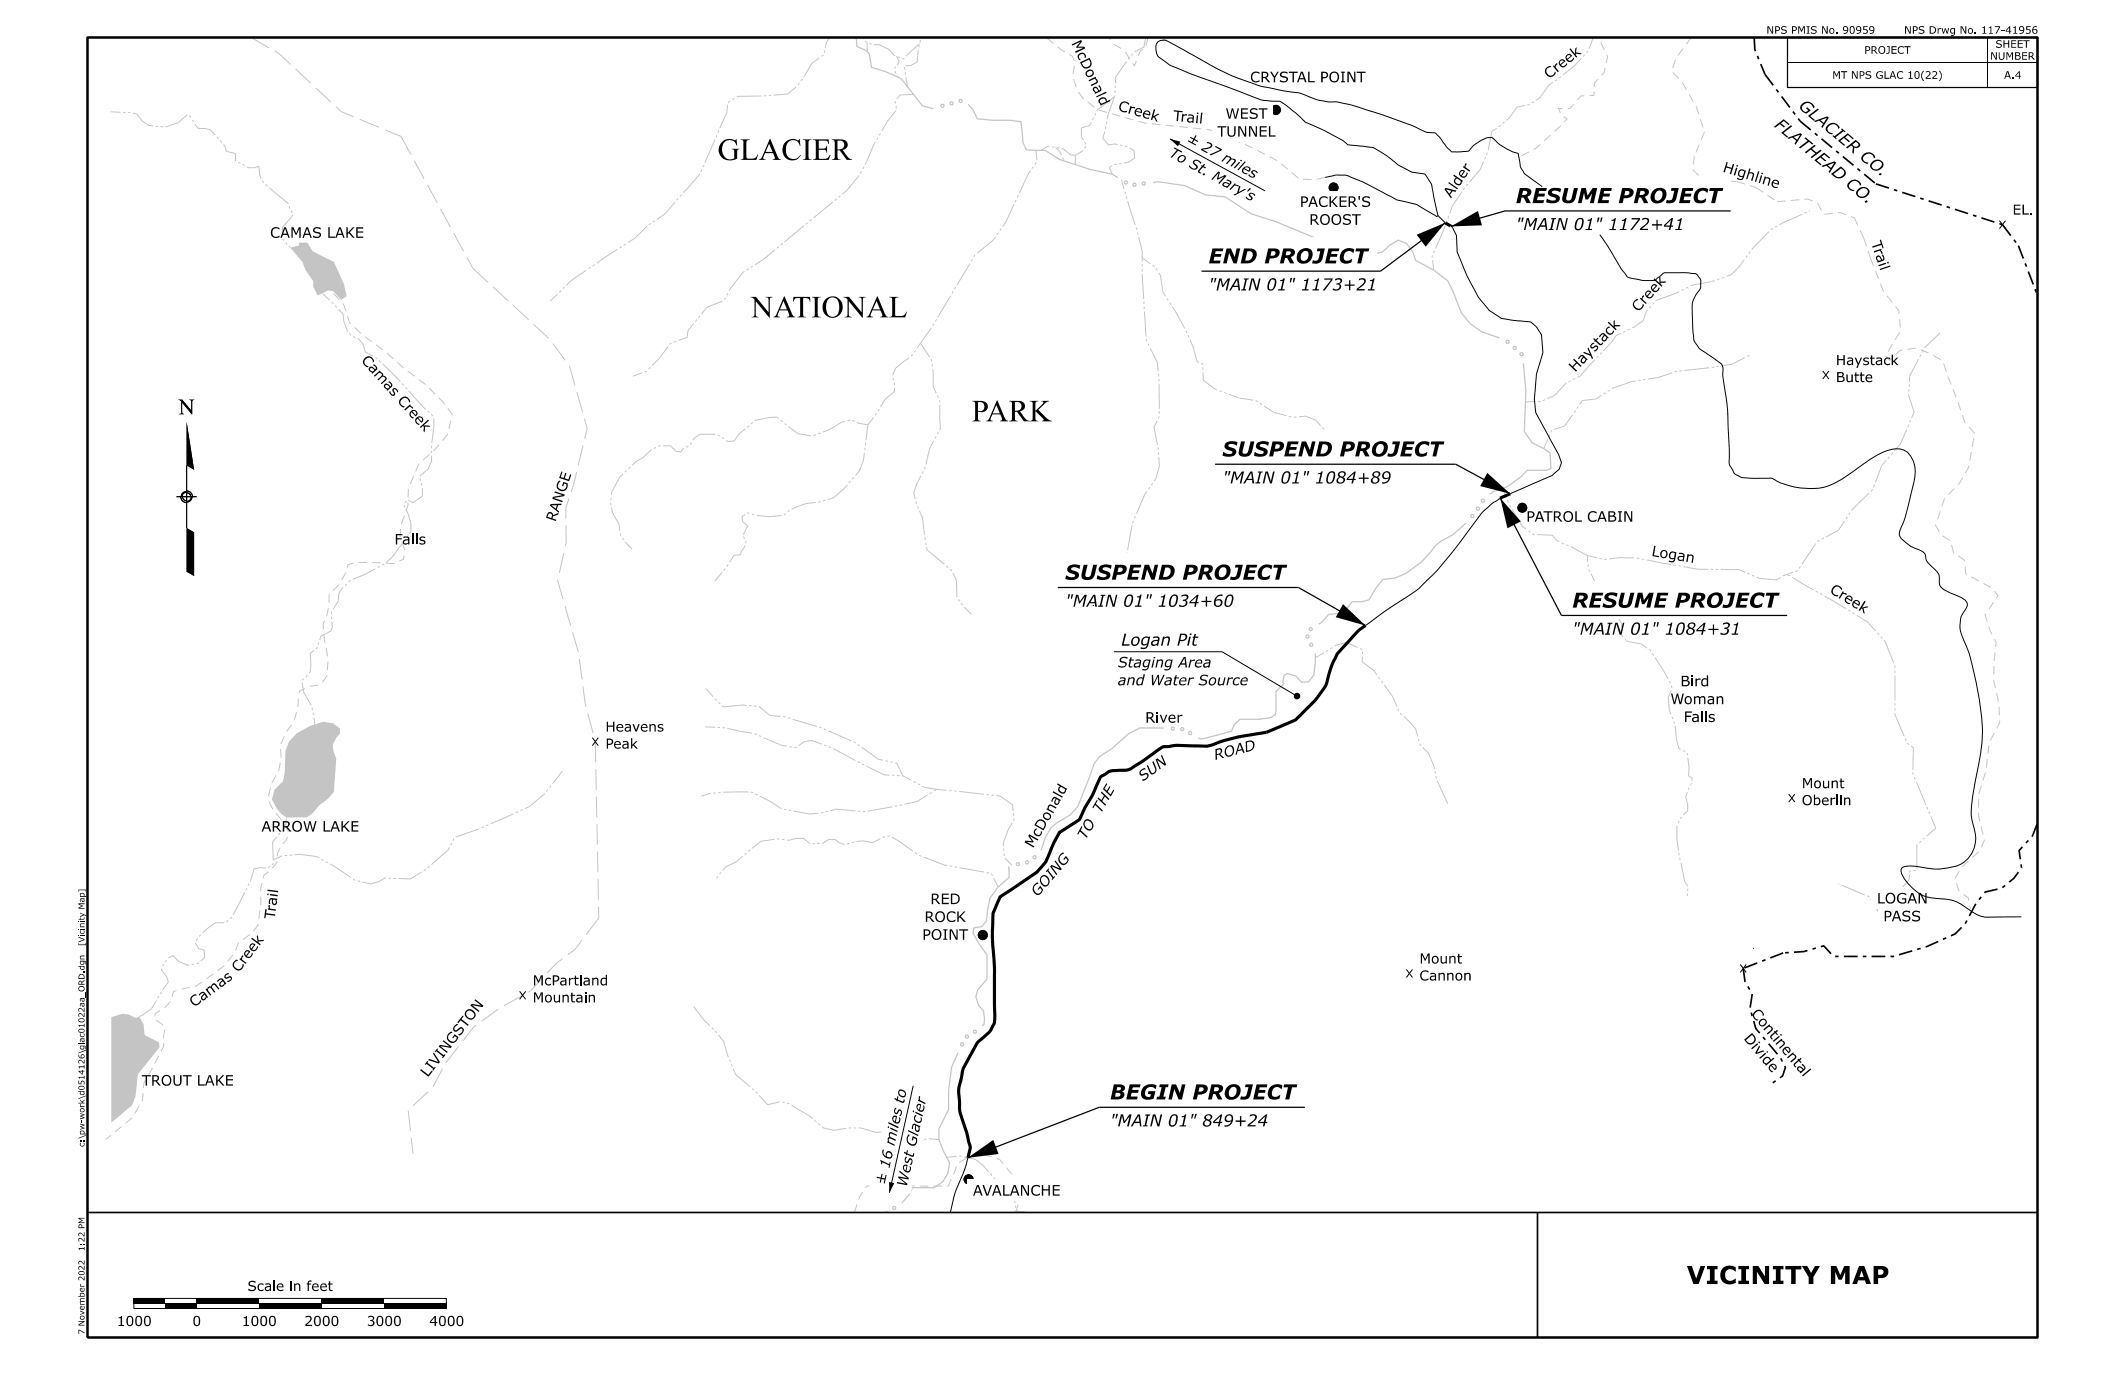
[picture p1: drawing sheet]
<svg xmlns="http://www.w3.org/2000/svg" width="432mm" height="279mm" viewBox="0 0 432 279" stroke-linecap="round" stroke-linejoin="round" font-family="sans-serif">
<defs><g id="words">
<g font-size="4.3">
<text x="145.8" y="32.5">GLACIER</text>
<text x="152.6" y="64.5">NATIONAL</text>
<text x="197.4" y="85.6">PARK</text>
</g>
<text font-size="3.7" x="342.7" y="260.9">VICINITY MAP</text>
<g font-size="3">
<text x="308" y="41.3">RESUME PROJECT</text>
<text x="245.6" y="53.5">END PROJECT</text>
<text x="36.3" y="84.2">N</text>
<text x="248.4" y="92.8">SUSPEND PROJECT</text>
<text x="216.5" y="117.8">SUSPEND PROJECT</text>
<text x="319.5" y="123.5">RESUME PROJECT</text>
<text x="225.5" y="223.4">BEGIN PROJECT</text>
</g>
<g font-size="2.4">
<text x="365.3" y="21.8" transform="rotate(40 365.3 21.8)">G LA C I E R</text>
<text x="360.4" y="25.7" transform="rotate(40 360.4 25.7)">F LA T H E A D</text>
<text x="377.7" y="32.1" transform="rotate(40 377.7 32.1)">C O .</text>
<text x="374.9" y="37.7" transform="rotate(40 374.9 37.7)">C O .</text>
<text x="308" y="46.8">&quot;MAIN 01&quot; 1172+41</text>
<text x="245.6" y="59">&quot;MAIN 01&quot; 1173+21</text>
<text x="248.4" y="98.2">&quot;MAIN 01&quot; 1084+89</text>
<text x="216.5" y="123.3">&quot;MAIN 01&quot; 1034+60</text>
<text x="227.8" y="131.2">Logan Pit</text>
<text x="319.5" y="129">&quot;MAIN 01&quot; 1084+31</text>
<text x="225.5" y="228.9">&quot;MAIN 01&quot; 849+24</text>
</g>
<g font-size="2.1">
<text x="217.6" y="8.8" transform="rotate(65 217.6 8.8)">M c D o n a ld</text>
<text x="254" y="16.7">CRYSTAL POINT</text>
<text x="314.7" y="16.1" transform="rotate(-38 314.7 16.1)">C r e e k</text>
<text x="227" y="22.4" transform="rotate(16 227 22.4)">C r e e k</text>
<text x="238.3" y="24.5" transform="rotate(6 238.3 24.5)">Tr a il</text>
<text x="240.9" y="28.8" transform="rotate(29 240.9 28.8)">±</text>
<text x="247.4" y="27.8">TUNNEL</text>
<text x="249" y="24.1">WEST</text>
<text x="237.4" y="31.7" transform="rotate(29 237.4 31.7)">T o</text>
<text x="241.4" y="33.9" transform="rotate(29 241.4 33.9)">S t .</text>
<text x="243.9" y="30.4" transform="rotate(29 243.9 30.4)">2</text>
<text x="245.6" y="31.3" transform="rotate(29 245.6 31.3)">7</text>
<text x="248.1" y="32.7" transform="rotate(29 248.1 32.7)">m ile s</text>
<text x="349.9" y="34.9" transform="rotate(17 349.9 34.9)">H ig h lin e</text>
<text x="246" y="36.4" transform="rotate(29 246 36.4)">M a r y ' s</text>
<text x="294.8" y="40.4" transform="rotate(-56 294.8 40.4)">A ld e r</text>
<text x="264.1" y="42">PACKER'S</text>
<text x="266" y="45.7">ROOST</text>
<text x="54.9" y="48.3">CAMAS LAKE</text>
<text x="380.2" y="49.4" transform="rotate(72 380.2 49.4)">Tr a il</text>
<text x="332.9" y="63.5" transform="rotate(-48 332.9 63.5)">C r e e k</text>
<text x="320.1" y="75.7" transform="rotate(-46 320.1 75.7)">H a y s t a c k</text>
<text x="112.9" y="106.2" transform="rotate(-72 112.9 106.2)">R A N G E</text>
<text x="310.1" y="106">PATROL CABIN</text>
<text x="80.1" y="110.6">Falls</text>
<text x="335.5" y="113" transform="rotate(10 335.5 113)">Lo g a n</text>
<text x="371.6" y="120.3" transform="rotate(31 371.6 120.3)">C r e e k</text>
<text x="227.1" y="135.6">Staging Area</text>
<text x="227.1" y="139.3">and Water Source</text>
<text x="339.3" y="143.1">Woman</text>
<text x="341.4" y="139.5">Bird</text>
<text x="232.7" y="146.8">River</text>
<text x="341.9" y="146.7">Falls</text>
<text x="246.9" y="154.4" transform="rotate(-14 246.9 154.4)">R O A D</text>
<text x="232.2" y="158.8" transform="rotate(-36 232.2 158.8)">S U N</text>
<text x="223.7" y="165.4" transform="rotate(-60 223.7 165.4)">T H E</text>
<text x="53.1" y="169">ARROW LAKE</text>
<text x="209.9" y="172.5" transform="rotate(-60 209.9 172.5)">M c D o n a ld</text>
<text x="220.6" y="170.8" transform="rotate(-60 220.6 170.8)">T O</text>
<text x="56.2" y="184.1" transform="rotate(-82 56.2 184.1)">a</text>
<text x="56.4" y="182.4" transform="rotate(-83 56.4 182.4)">il</text>
<text x="189" y="183.7">RED</text>
<text x="210.8" y="182.3" transform="rotate(-49 210.8 182.3)">G O I N G</text>
<text x="381.4" y="183.6">LOGAN</text>
<text x="55.8" y="186.8" transform="rotate(-83 55.8 186.8)">Tr</text>
<text x="187.4" y="191">POINT</text>
<text x="187.8" y="187.3">ROCK</text>
<text x="382.7" y="187.2">PASS</text>
<text x="48.5" y="197.7" transform="rotate(-53 48.5 197.7)">C r e e k</text>
<text x="39.4" y="204.7" transform="rotate(-36 39.4 204.7)">C a m a s</text>
<text x="355.7" y="206" transform="rotate(50 355.7 206)">C o n t in e n t a l</text>
<text x="354.2" y="211.1" transform="rotate(50 354.2 211.1)">D iv id e</text>
<text x="28.8" y="220.6">TROUT LAKE</text>
<text x="86.9" y="219" transform="rotate(-52 86.9 219)">LI V I N G S T O N</text>
<text x="183.6" y="224.4" transform="rotate(-77 183.6 224.4)">t o</text>
<text x="181.7" y="232.9" transform="rotate(-77 181.7 232.9)">m ile s</text>
<text x="186" y="233.2" transform="rotate(-77 186 233.2)">G la c ie r</text>
<text x="180.7" y="237.6" transform="rotate(-77 180.7 237.6)">1 6</text>
<text x="184.2" y="241.3" transform="rotate(-77 184.2 241.3)">W e s t</text>
<text x="197.7" y="242.9">AVALANCHE</text>
</g>
<g font-size="2.1" fill="#c4c4c4">
<text x="73.3" y="73.3" transform="rotate(48 73.3 73.3)">C a m a s</text>
<text x="80.6" y="81.5" transform="rotate(48 80.6 81.5)">C r e e k</text>
</g>
<g font-size="2">
<text x="373" y="77.6">Butte</text>
<text x="373" y="74.2">Haystack</text>
<text x="123" y="148.7">Heavens</text>
<text x="123" y="152.1">Peak</text>
<text x="366.1" y="160.2">Mount</text>
<text x="366.1" y="163.6">Oberlin</text>
<text x="288.4" y="195.8">Mount</text>
<text x="108.2" y="203.7">Mountain</text>
<text x="108.2" y="200.2">McPartland</text>
<text x="288.4" y="199.2">Cannon</text>
<text x="50.3" y="262.3">Scale in feet</text>
<text x="23.7" y="269.4">1000</text>
<text x="39.1" y="269.4">0</text>
<text x="49.1" y="269.4">1000</text>
<text x="61.8" y="269.4">2000</text>
<text x="74.5" y="269.4">3000</text>
<text x="87.2" y="269.4">4000</text>
</g>
<g font-size="1.5">
<text x="358.9" y="6.9">NPS PMIS No. 90959</text>
<text x="378.8" y="10.9">PROJECT</text>
<text x="386.2" y="6.9">NPS Drwg No. 117-41956</text>
<text x="405.5" y="9.7">SHEET</text>
<text x="372.3" y="16">MT NPS GLAC 10(22)</text>
<text x="404.4" y="12.1">NUMBER</text>
<text x="407.2" y="16">A.4</text>
</g>
<g font-size="1.2">
<text x="17.2" y="192" transform="rotate(-90 17.2 192)">[Vicinity Map]</text>
<text x="17.2" y="233.1" transform="rotate(-90 17.2 233.1)">c:\pw-work\d0514126\glac01022aa_ORD.dgn</text>
<text x="17.2" y="254.3" transform="rotate(-90 17.2 254.3)">1:22 PM</text>
<text x="17.2" y="271.2" transform="rotate(-90 17.2 271.2)">7 November 2022</text>
</g>
</g></defs>
<g fill="#c4c4c4">
<path d="M59 50.3l1.7-.4v-.6h1.8l1 1.7 4.3 2.2 2.1 4.5 .5 2.5-1.1 .7-1.6-1.7-1-.2-2.2 1-.9-1.8v-1l-1.5-2.4-.6-1.6z" fill-rule="evenodd"/>
<path d="M60.2 149.1l2.7-1.6 2.8-.9 2 .4 1.4 1v1l-.8 .9-.7 1.5 .2 1.4 .5 1.4-.5 6.7-1.2 1.4-1.7 1.3-1.5 1.8-1.1 .7h-4.1l-1.1-.8-.8-1-1.1-1.9 .6-1.9 1.7-1.7 .4-1.8 .1-4.4 .7-1.9z" fill-rule="evenodd"/>
<path d="M22.6 206.7l2.3-.7 1.3 .2 1.4 .7 .7-.3 .9 1.5 .2 2.2 2.9 1.5 .1 1-4.4 5.5-.5 4.5-.7 1.8-4.2 3.5z" fill-rule="evenodd"/>
</g>
<g fill="none" stroke="#c4c4c4" stroke-width=".2" stroke-dasharray="1.7 1.1" stroke-linecap="butt">
<path d="M233.3 7.6l-.6 2.2-1 .6-1.2 3-2-3.2-2.2-1.2-1-1.4M236.9 8.2l-1.5-.6M343.7 7.6l-3.1 4.1-.9 2.8 2 2 3 5.2 1.7 5.1M269.3 36.1l-2.1 .4-3.1-.1-4.7-3.8-5.1-2.6-6.7-3-1.9-.6-13.1-1.4-9.6-2.7-3-2.4-1.1-1.5-.9-2.9 .4-2.9-.5-1.2-2.4-1.4-2.9-2.4M309.2 31.6l2.9-1.4 4.8-4.4 1.6-1.6-1.2-.7-.6-1.5h2.3l2.3-2.5 2.6-.1 .1-2.5 2-2.2 .7-3.2-1.4-2.7 .7-1.2M344.3 31.7l-.4 2.7 2 1.9M345.9 36.3l7 .6M346.4 26.8l-2.1 4.9M352.9 36.9l3.9 1.2M356.8 38.1l4.3 2.9M67.8 59.6l2 2.2 1.2 3.7 2.8 2.7 4.3 3.1 4.2 3.7 4.3 3.2 3.5 3.5 1.8 2.4-.9 4.1-2.3 2.8-3.6 3.3-2.1 5.1-.1 3.2-1.5 4.2-.1 2.4 1 2.8-.3 1.7-1.9 .8-8-.2-1.4 .5-.6 1.9-1.2 2.1-2 2v2.2l-.4 1.8-.8 2.1 .2 3.2 .8 4-.3 3.3-1.2 1.7-2.4 .4-1.9 .9-.3 1.1v1.9l-.8 3.2-1.7 2.3-1.2 2.7 .3 2.5-.5 2.4-1.5 2.7-.6 2.3 .2 1.7 .8 1.5 1.4 1.7 1.6 2.5-.3 1.6-1.3 1.5-.6 1.5-.1 1.7-1.4 1.8-1.2 .8-.7 2.6v3.3l-.6 4.3-1.2 1.6-2.7 2-.8 1.9-2.1 2.7-5.8 4.2-2.3 .4-2.2 .7-.6 1.9-1.2 1.4-1.9 1.1-.3 1.1 1.3 .9 .9 .9-.3 2.1 .1 1.7-4.1 7.5-.2 3.5-2.1 3.5-5.4 4.5M361.1 41l6.3-.6 2 1 1.1 2.2 3.4-.4 2.9 1.1"/>
<path d="M376.8 44.3l1.9 4.1M378.7 48.4l1.4 4.1M380.1 52.5l2.6 6.7 3.1 3.9 .4 4.1-1.9 3-1.1 2.2 .8 .8 2.1-2 3.3-.5 2.8 1.2 2.6 1.4 4.4 12.5 2 2.3-1.2 6.9-1.8 3.1-3.1 3.2-1.8 5.5 1.2 1.9 1.8 1.1 .7 2.5 2.2 1.5 .3 2.8 5.1 2.8 1.4 1.6-2.6 4 1.1 3.3 1.1 2.2-.4 3.4-.1 4.2 1.1 4.9 .1 3.8-2.1 4.1-.7 5.8-1.4 4.7v4.5l1.1 4.8-.9 2.2-3.7 3.3-1.4 2.3 .8 2.5 1.9 1.5 .5 2.2M173.6 246.4l1.1-3.3 1.4-2.1 5.1-.1 11.5 .1 1.3-2.9 .6-1.7 3.9-2.3 4.6 1.5 2.3 2.8 2.1 4.1-1 3.6-.6 .3"/>
</g>
<g fill="none" stroke="#c4c4c4" stroke-width=".2">
<path d="M154.7 19.5l-4.8 .1-.2 .1M155.7 19.4l-.5 .1M156.7 19.4h-.5M161.8 17.6l-1.8 1.5-2.8 .2M162.5 16.9l-.3 .4M163.1 16.1l-.4 .3M166.5 11.8l-1.5 1.1-1.7 2.7M167.3 11.2l-.4 .3M167.6 10.2l-.1 .5M168.6 7.6l-.7 1-.2 1.1M175.2 7.6l.3 .3M175.8 8.3l.4 .3v1.9"/>
<path d="M176.7 8.8l.4 .2M177.6 9.1h1l2 1 1.3 1.2M181.9 14.5l.2 .5M181.9 13.5v.5M182.2 11.4l.5 1.1-.4 .7M182.2 15.5l.1 .1M182.4 11.5l.5 .2M183.8 11.8l-.2 .2-.3-.1M183.8 13.7l.1 .4M183.9 14.7l.1 .5M184.1 15.7l.3 1.9M185.7 19.2l-2.8 .1-.7 .8"/>
<path d="M186.6 10.1l-.2 2.5-1.3 .7-1.1 .1M186.8 9.1l-.1 .5M186.9 8.9l-2.8 2.5M187 8.1l-.1 .5M187.3 7.6l-.1 .1M226.5 19.6l-3.5 2.7-.1 .2M226.5 19.4l-1.3 3.8-.2 1M226.6 18.4v.5M226.6 17.4v.5M229 12.5l-2.3 3.1v1.3M229.6 11.7l-.3 .4M230.2 10.9l-.3 .4"/>
<path d="M232.8 7.6l-.4 2-1.9 .9M315.5 16.8l-.8 .5-1.7 2.5-.9 .6M321.3 11.9l-1.4 1.5-2.3 1.8M322.7 10.4l-.3 .3M323.7 7.6l-.8 2.3M22.5 22.7l2 .1M25 22.8l.5 .1M26 22.9h.5M27 23l.8 .2 1.2 1.5 1.3 .8 .8 .1M31.6 25.6l.5 .1M32.6 25.7l.6 .1M38 23.4l-1.8 1.5-2.5 .9"/>
<path d="M38.5 23.5l.3 .4M39.1 24.3l.2 .5M39.6 25.2l.7 .9h1.4l1.1 .3 .9 1M44.1 27.8l.3 .4M44.7 28.6l.4 .4M45.4 29.4l.4 .5 .1 .8 1.9 .5v1.4l.2 .1M48.4 33l.5 .2M49.3 33.4l.5 .3M50.2 33.9l.2 .2h1.4l.8-.3 .2 1.7 .3 .8M53.3 36.8l.3 .3M54 37.5l.3 .3M54.7 38.2l3.9 3.2"/>
<path d="M138.5 39.5l-.4 .4M142.2 35.3l-3.3 3.9M142.6 34.4l-.2 .5M143.1 33.5l-.3 .5M145.3 28.4l-2.1 4.7M145.7 27.4l-.2 .5M146.1 26.5l-.2 .5M147.8 21.3l-.1 1.5-1.4 3.3M148.4 20.5l-.4 .3M149.3 20l-.5 .2M170.8 39.8l-.4 .3M174.6 35.7l-2.5 3-.9 .7"/>
<path d="M175.1 34.8l-.3 .4M175.5 33.9l-.2 .5M177.9 28.8l-2.1 4.6M178.4 27.9l-.2 .5M178.9 27.1l-.3 .4M181.9 20.5l.1 .5M182.1 21.5v.5M182.1 22.5l-1.7 2-1.2 2.1M206.9 39.7l-.2 .4M209.4 34.7l-.5 .7-1.7 3.8M210 33.9l-.3 .4M210.5 30.6l.2 2"/>
<path d="M210.6 33l-.3 .4M213.3 29.7h-.3l-1.5 .9M213.7 29.8l.5 .1M214.5 30l.7 .7 .5 .8M214.8 30l.5 .1M215.8 30.2l1.8 1.3h.9l1.6-.9M215.9 32l.2 .5M218.5 31.5v1.9M220.4 28.9l.3 .4M220.7 29.7l-.3 .5M221.8 24.8l-.4 .7-1.7 .5v1.8l.5 .6M222.2 23.9l-.2 .5"/>
<path d="M222.7 23l-.2 .5M224.5 26.7l-.4 1.4 1.1 1.4 1.4-.3 .5 .2M224.7 25.7l-.1 .5M224.9 24.7l-.1 .5M225.9 33.6l-.4 .5 .5 1.3M226.9 33.4h-.5M227.6 29.5l.5 .1M227.9 36.5l.5 2M227.9 33.2l-.5 .1M228.6 29.7l.5 .1M228.6 38.9l.1 .5M228.8 39.9l.2 .5"/>
<path d="M229.5 30l.9 .6 .2 1.5-1.2 .8-1 .2M297 39l-1.8 2.8-.6 1.6M301.4 32.9l-.6 1.6-2.2 2.5M301.8 31.9l-.1 .5M302.2 31l-.2 .5M304.1 26.1l-1 .6-.7 3.8M304.9 25.4l-.4 .4M305.7 24.8l-.4 .3M309.8 21.4l-1.5 .4-1.6 2.2-.6 .4M310.8 21.2l-.5 .1M311.7 20.7l-.4 .2M58 49.3l.4 .4"/>
<path d="M58.7 50l.3 .3M58.8 41.9l.1 .5M59.1 42.8l.3 .5M59.5 43.7l-2.1 2.5v1.8M65.5 59.6l1.5 1.4M113.3 59.8l-1.5 1.4M114 59l-.3 .4M114.7 58.3l-.3 .4M119.1 54.9l-3 2.1-1 1M120 54.3l-.4 .3M120.8 53.8l-.4 .2M125.4 50.7l-4.2 2.8"/>
<path d="M126.3 50.1l-.4 .3M127.2 49.6l-.4 .2M131.4 46l-2.3 2.4-1.5 .9M132.3 45.4l-.5 .3M133.1 44.8l-.4 .3M137.2 41.1l-1.9 2.2-1.8 1.3M137.8 40.3l-.3 .4M147.9 59.6l-.2 .4M151.3 55.2l-.3 .2-2.8 3.7M152.1 54.6l-.4 .3M153 54.1l-.5 .2M157.5 50.8l-2.5 2-1.6 1"/>
<path d="M158.3 50.1l-.4 .3M159 49.5l-.4 .3M163.3 45.9l-3.9 3.2M164.1 45.3l-.4 .3M164.9 44.6l-.4 .3M169.2 41.1l-3.9 3.2M170 40.4l-.4 .3M193.7 59.2l-.3 .5M194.2 58.3l-.2 .5M197.1 53.6l-2.6 4.3M197.6 52.7l-.3 .4M198.1 51.8l-.2 .4"/>
<path d="M202.3 48.1l-.5 .7-3.3 2.7M202.9 47.3l-.3 .4M203.4 46.5l-.2 .3M206.1 41.5l-1.7 3.6-.6 .9M206.5 40.6l-.2 .5M229.1 40.9l1.6 4.8M230.9 46.2l.1 .5M231.1 47.2l.1 .5M231.4 48.2l.7 2.8v2.2M232.1 55.7l.3 5.1M232.1 53.7v.5M232.1 54.7v.5"/>
<path d="M232.1 52.4l1.7 1.2M234.2 53.9l.4 .3M234.9 54.5l.3 .5M235.4 55.4l.4 .7 .5 3.2 .6 .9M291.1 51.9l-.1 .5M291.1 52.8l.2 2.1M291.5 50.9l-.2 .5M293.7 45.8l-2 4.7M294 44.8l-.1 .5M294.4 43.9l-.2 .5M341.2 59.3l-4.7 1.8M342.1 58.8l-.4 .2"/>
<path d="M343 58.3l-.4 .3M348.4 57l-4.9 1.1M349.4 56.7l-.5 .1M350.3 56.3l-.4 .2M354.4 52.8l-.9 1.3-1.7 1.7-1 .4M355 51.9l-.2 .5M355.6 51.1l-.2 .4M359.5 47.1l-3.5 3.6M360.2 46.4l-.4 .3M361.1 45.9l-.4 .2M366.2 43.5l-4.6 2.2M367.1 43.1l-.5 .2"/>
<path d="M367.8 42.8l-.2 .1M67.4 61.3l.3 .4M68.1 62.1l.3 .3M68.8 62.8l.9 1 .1 1.5 .9 2.1M71 67.8l.3 .4M71.7 68.4l.5 .2M72.7 68.7l1.1 1.2 .4 1.6 1.6 .9M77.8 74l3.6 3.5M81.7 77.9l.4 .4M82.4 78.7l.3 .4M83 79.4l3.5 3.8M130.5 75.7l-1.9 .7"/>
<path d="M131.4 75.4l-.4 .2M132.2 74.6l-.4 .4M135.7 70.4l-1.7 2.4-1.5 1.5M136.5 69.7l-.4 .3M137.4 69.3l-.5 .2M141 65.7l-1.2 1.5-.2 1.3-1.7 .6M141.6 64.9l-.3 .4M142.2 64.2l-.3 .4M146.8 61.2l-3.1 1.2-1.1 1.4M147.4 60.5l-.2 .4M181.4 76.8l.2 .5M181.7 77.8l.1 .4"/>
<path d="M181.8 78.8v.8l-2 1.5-.9 1.6M184.7 72.7l-2.7 2.1-.6 1.5M185.5 72l-.3 .4M186.1 71.2l-.4 .4M187 69.7l1.9 2.9M189.2 73l.1 .4M189.3 66.6l-3 4.2M189.4 74l.1 .5M189.5 75l.1 3.5 .7 1.4M189.8 65.8l-.3 .4M190.3 64.9l-.3 .4M193.2 60.1l-2.6 4.4"/>
<path d="M232.4 61.3v.5M232.5 62.3v.5M232.6 63.3l.3 5.1M232.9 68.9l.1 .5M233.3 69.8l.2 .5M233.7 70.7l1.5 3 .1 1.8M235.4 76v.5M235.5 77v.5M235.5 78l.1 5.1M237.1 60.6l.3 .5M237.7 61.5l.2 .4M238.2 62.3l2.5 4.4"/>
<path d="M241 67.2l.2 .4M241.4 68.1l.2 .5M241.8 69l.7 1.6 .8 2.9 .3 .2M244.1 73.8l.3 .2v.1M244.4 74.6v.5M244.4 75.7l.1 1.6 2.4 1.8 .4 .1M247.8 79.4l.5 .2M248.8 79.8l.4 .1M318.3 77.8l-2.5 2.6-1.4 .6M319.2 77.4l-.5 .2M320.1 76.9l-.5 .3M324.1 73.1l-3 3.3-.6 .3"/>
<path d="M326.2 79.8l-.4 .3M327.1 79.2l-.4 .3M329.4 67.7l-1 .5-1 1.3-1.6 1.8M331.2 66.9l-.5 .2M332.4 77.4l-.9 .1-3.9 1.5M333.4 77.3h-.5M334.4 77.1l-.5 .1M334.8 63l-.3 .3-.6 1.9-2.3 1.4M339.8 75.8l-3 .9-1.9 .3M340.7 75.5l-.4 .1M341.8 75.4h-.6M347.3 74.7l-5 .6"/>
<path d="M348.3 74.6h-.5M349.3 74.4l-.5 .1M354.5 72.7l-2.5 1.3-2.2 .3M355.5 72.2l-.5 .2M387.9 79.1v.5M388 78.1l-.1 .5M389.9 73l-1.8 3.4-.1 1.2M390.3 72l-.2 .5M390.8 71.1l-.2 .5M394.2 67.6l-3.1 3.1M85.4 97.2l.1 .5M85.6 98.2l.1 .5"/>
<path d="M85.8 99.2v1.6l-1.9 1.3-1-.5M87.7 92.6v1.1l-.7 1.6-1.7 1.4M87.7 90.6v.5M87.7 91.6v.5M88.2 85v1.7l-.5 3.4M126.6 96.3l-.6 .6-1.7 3.1-.1 .6M127.4 95.6l-.4 .4M128.1 94.9l-.4 .3M132.4 91.4l-1.7 1.6-1.6 .9-.7 .6M133.3 90.9l-.4 .3M134.2 90.6l-.5 .1M134.7 90.6h1.5l1.2 1.1 1 .1 .6-.7"/>
<path d="M139.9 90.7l-.4 .2M140.5 89.9l-.2 .4M145.4 88.2h-3.2l-1.2 .9-.2 .4M145.8 88.4l.5 .2M146.7 88.9l.4 .3M151.4 87.1l-1.3 1.1-.9 1.4-1.4 .1-.3-.2M152.2 86.5l-.4 .3M153 85.8l-.4 .3M158.3 85.1l-.4-.4-1.6 .1-2.9 .7M158.6 85.4l.4 .3M159.4 86.1l.4 .3M160.2 86.7l1.9 1.4 2.7 .4"/>
<path d="M165.8 88.3l-.5 .2M166.7 88l-.5 .2M171.7 85.6l-.6 .2-2.6 1.5-1.3 .5M172.2 98.5l-.6 .8-2.3 1.9-1.1 .3M172.7 85.4l-.5 .1M172.8 97.8l-.3 .3M173.2 85.4l.4 .3M173.5 97l-.3 .4M174.1 85.9l2.3 .4M175.6 92l-.2 1.6-.8 2.1-.8 .9M175.8 91l-.1 .5M175.9 90v.5"/>
<path d="M177.5 84.8l-1.1 1.5-.4 3.2M178.1 84l-.3 .4M178.6 83.1l-.2 .5M187.1 96.7l-.8 1.5-.6 1.9 .3 1.3M187.6 95.8l-.2 .4M188 94.9l-.1 .4M189.7 89.6l-.8 1.4-.8 3.4M190.2 88.7l-.2 .4M190.5 80.4l.2 .4M190.7 87.8l-.2 .4M190.9 81.3l.1 .5M191 82.3l.1 4.8-.2 .2"/>
<path d="M233 99.8l-.3 .6-1.8 4M233.6 99l-.2 .4M234.2 98.2l-.3 .4M235.1 85.5l-.6 1.3 .7 3.6M235.3 90.9l.1 .5M235.4 91.9v.5M235.5 92.9l.1 1.8-.7 2.5-.4 .6M235.5 84.6l-.2 .5M235.5 83.6v.5M249.7 80.1l2 .8 2.9 .4M255.1 81.4l.5 .3M256 82l.4 .2"/>
<path d="M256.9 82.5l1.9 1.3 2.6 .7M261.9 84.6l.5 .1M263.5 84.7l-.6 .1M263.9 84.7l1.4-.1 2.1 .8 1 1.1M268.7 86.9l.4 .3M305.3 99.3l.8 1.9M312 81.6l-2 .1M313 81.6h-.5M313.9 81.2l-.4 .2M314.5 89.3l-.8 1.9M314.9 88.4l-.2 .4M315.3 87.4l-.2 .5"/>
<path d="M319.6 84.3l-1.7 2.3-2.1 .6M320.1 83.4l-.2 .5M320.7 82.6l-.3 .4M325.4 80.3l-1.1 .8-2.7 .3-.6 .8M380.5 99.4l-.3 .4M380.9 98.5l-.2 .5M383.3 93.5l-.9 1.1-1.3 3.4M384 92.8l-.4 .4M384.6 92l-.3 .4M387.5 87.2l-1.3 3-1.2 1.4M387.8 80.1l1.1 3.6-.5 1.2M387.8 86.3l-.2 .5"/>
<path d="M388.2 85.4l-.2 .5M69.8 119.3l-.9 1.2-.2 1.7-1 1.6M70.5 118.6l-.4 .4M71.2 117.9l-.4 .4M76.3 115.6l-1.9 1-2.7 1.1M77.2 115.1l-.5 .2M78 114.6l-.4 .2M81.7 110.5l-2 2.7-1.2 1.1M82.1 102.7l.2 .4M82.5 103.6l1 2.7v1.8l-.2 .3M82.6 101.8l-.3 .4M124.1 102.2v.5"/>
<path d="M124.2 101.2l-.1 .5M124.2 103.2l.3 1 1.3 2.3 .2 1.4M126 108.4l.2 .5M126.5 109.3l.3 .4M127 110.1l1.4 1.5M146.7 116.3l-1.4 1.7M147.4 115.5l-.4 .4M148 114.7l-.3 .4M151 109l.3 .5M151.4 110.9l-1 1.8-1.2 .2-1 1.4M151.4 104.6l-.6 .4 .1 .9 1 1-.9 1.7M151.6 109.9v.5"/>
<path d="M151.8 104.3l.1-.1 .4 .1M152.8 104.5l.4 .1M153.8 104.7l2.4 .3 2.6-.2M159.7 104.4l-.4 .3M160.4 103.7l-.3 .3M165.7 102.1l-2 .2-2.8 1.2M166.7 101.9l-.5 .1M167.7 101.6l-.5 .2M186.1 101.9l.1 .5M186.4 102.9l.3 .4M186.8 103.8l.7 1.5 .4 3.4M187.9 109.2l.1 .5"/>
<path d="M188.1 110.2l.1 .5M188.3 111.2l.1 .5 3.5 3M192.3 115l.4 .3M193 115.7l.4 .3M193.6 116.5l.7 1.4 .2 3.5M226.7 119.3l-.1 .5M228.4 114.1l-.9 1.1-.8 3.6M228.9 113.3l-.2 .4M229.1 112.3l-.1 .5M230 106.8l-.9 5M230.3 105.8l-.2 .5M230.7 104.9l-.2 .4"/>
<path d="M306.3 101.7l.2 .4M306.7 102.6l.3 .4M307.2 103.5l2.1 3.4 .9 .7M310.6 107.8l.4 .4M311.4 108.5l.5 .1M312.3 108.6l3.1 .2 .9 1.1 .6 .2M317.3 110.3l.5 .2M318.3 110.7l.4 .2M319.2 111.1l3.3 1.8 .1 1.3M322.5 112.9l2 .4M322.7 114.7v.5M322.8 115.7l.3 .4"/>
<path d="M323.3 116.6l1.8 3.7 .6 .8M325 113.5l.5 .1M326.5 113.6l-.5 .1M332.1 113.4l-2.9-.1-2.2 .3M332.6 113.4l.5 .1M333.6 113.6l.5 .1M334.6 113.8l4.9 .9M342.1 115.1l3 .6h2M347.6 115.7h.5M348.6 115.7h.5M349.6 115.7h3.8l1.2 .6M355.1 116.5l.4 .2"/>
<path d="M356 116.9l.5 .2M356.9 117.3l.6 .2 3.5 .3 .8-.5M362.7 116.9l-.4 .2M363.3 116.9l.4 .1M364.2 117.3l4.3 2.6M364.3 116.3l-1.9 .6M365.3 115.9l-.5 .2M365.9 115.1l-.3 .4M369 110.5l-2.9 4.2M369.7 109.8l-.4 .2M370.6 109.3l-.4 .3M374.8 105.9l-1.2 1.9-2.5 1.3"/>
<path d="M375.4 105l-.3 .4M376 104.2l-.3 .4M379.8 100.2l-3.6 3.6M61.4 138.7l.3 2 1.6 2.6M61.7 137.9l-.4 .3M62.5 137.2l-.4 .3M63.8 132.2l-.8 .6 .2 2.3-.2 1.4-.2 .3M64.5 131.4l-.3 .5M64.8 130.5l-.2 .5M67.4 125.3v.5M67.4 126.3l.2 1.1-.4 .8-2 1.1-.2 .7M67.4 124.3v.5"/>
<path d="M143.5 139.9l1.4 1.7M194.7 121.8l.3 .4M195.3 122.6l.4 .4M196 123.4l1.4 1.4M269 132.6l-1.7 1.1M269.9 132.1l-.4 .3M270.8 131.6l-.5 .2M271.2 131.3l2.3-.8 2.4 1.1M276.4 131.8l.4 .2M276.9 133.5l-.1 1 2.4 1.7 .6 .9M276.9 132.4v.5M280.1 137.5l.3 .5"/>
<path d="M280.7 138.4l.3 .4M281.3 139.2l1.7 2.4 .8 1.9M327.2 123.1l1.2 1.7 1.1 2v.7M330.2 129.8l.5 .6 2.8 .4 1.2 .9M335.1 132l.4 .3M335.7 132.8l.3 .4M336.3 133.6l2.6 4.3M339.2 138.4l.2 .5M339.6 139.3l.2 .5M369 120.1l.4 .3M369.9 120.6l.4 .3M370.7 121.1l4.4 2.6"/>
<path d="M377.3 125l2.2 1.4 1.6 1.8M381.5 128.6l.3 .4M382.2 129.4l.3 .4M382.8 130.1l.3 .4 1.7 4.3M385 135.3l.1 .4M385.1 136.3v.5M385.1 137.3v5M63.4 143.8l.1 .5M63.6 144.8l.1 .5M63.8 145.8l.1 1.4M112 159.7l-.3 .4M114.2 156.7l-1.9 2.5"/>
<path d="M143.3 147.7l2 .1M145.3 142l.3 .3M145.8 147.8h.5M146 142.7l.4 .4M146.8 147.9h.5M147.8 148l5 1M151.7 143.3h-.9l-3.8 .4-.3-.3M152.2 143.4h.5M153.2 143.5h.5M153.3 149.1l.5 .2M154.2 143.5l2.3 1.9 2.1 .2M154.2 149.5l.5 .2"/>
<path d="M155.2 149.9l3.5 1.5 1.2 .2M159.1 145.6l.5 .1M160.1 145.8l.5 .2M160.4 151.7l.5 .1M161.1 146.2l4.8 1.4M161.9 151.8l-.2 .1h-.3M166.4 147.7l.5 .2M167 151.2l-2.1-.7-1.5 .2-1.1 .8M167.4 148.1l.5 .2M167.5 151.4l.4 .2M168.3 148.5l4.7 2M168.4 151.7l.5 .2"/>
<path d="M169.3 152.1l4.5 2.4M173.5 150.7l.4 .3M174.3 154.8l.4 .2M174.3 151.3l.4 .3M175.1 151.9l3.4 2.4 .9 .2M175.2 155.2l.4 .2M176.1 155.7l3.5 1.7 1.1 .1M179.9 154.6l.5 .1M180.9 154.8l.5 .1M181.3 157.5l.5 .1M181.9 155l.3 .1 1.3 2.6 1.7 .8M182.2 157.6h.6"/>
<path d="M183.3 157.6l.2 .1M185.6 158.8l.5 .2M186.5 159.2l.4 .3M187.4 159.7l.5 .3 4.5 .6M284.1 144l.1 .5M284.5 144.9l.4 .4M285.3 145.6l2.4 2.5 .4 1.5M288.2 150.1l.1 .5M288.5 151.1l.2 .4M289.1 151.9l1.1 1 1.2 2.8 .1 .5M291.6 156.7l.1 .5M291.8 157.7l.1 .5"/>
<path d="M292.1 158.7l2.1 4.6M339.6 140.3l-.6 1.4 .2 2.6 .3 .9M339.7 145.6l.2 .5M340.1 146.6l.2 .4M340.4 147.5l.3 2.9 .5 1.7 .3 .2M342 152.5l.4 .2M342.8 153l.1 .5M343 154l.2 2-.1 1.7 .7 .3v.7M343.7 159.1l-.2 .5M385.1 144.9v.3l1.8 4.4M385.1 142.9v.5M385.1 143.9v.5"/>
<path d="M387.1 150.1l.2 .4M387.5 151l.4 .3M388.3 151.6l.5 .3-.1 4.5M388.7 156.9l.1 .5M389 157.9l.2 .5M389.4 158.8l1.9 4.7M50.6 179.6l-.2 .4M54 176.4l-1.2-.1-1.2 .2-.8 2.6M54.9 176l-.4 .3M55.5 175.3v.3l-.2 .2M56.2 170l-.8 1.1 .1 3.7M57.3 173.9l-1.8 .8"/>
<path d="M58.2 166.2l-.2 2M58.3 173.8h-.4M59.4 173.7l-.6 .1M59.9 173.7l1-.1 3.3 .4 .6 .3M65.3 174.6l.4 .2M66.2 175.1l.4 .2M67.1 175.5l4.2 2.8M71.8 178.6l.4 .3M72.7 179l.5 .1M78.4 178.4h-.2l-1.2 .7-1.7 .5-1.6-.4M79 178.4l.4 .1M79.9 178.5h.6"/>
<path d="M85.7 177.2l-2.3 1.4-2.4-.1M86.5 176.7l-.4 .3M87.3 176l-.4 .4M91.3 172.2l-.2 .4-3.4 3.1M91.8 171.3l-.2 .5M92.3 170.4l-.3 .5M97.4 168.4l-4.8 1.7M98.3 168l-.4 .2M99.2 167.6l-.4 .2M104.4 165.3l-4.7 2.1M105.3 164.9l-.5 .2M106.2 164.5l-.4 .2"/>
<path d="M110.7 161.3l-3.1 2.6-.9 .4M111.3 160.4l-.3 .5M144.4 161.2l-1.9 .6M145.5 161.1h-.6M145.9 178.1l-.3 .4M146.4 161l-.5 .1M146.5 177.3l-.3 .4M150.9 174l-1.2 1.1-2.3 1.1-.6 .7M151.7 173.3l-.4 .4M152 160.9l-5 .1M152.4 172.7l-.4 .3M152.5 161l.5 .1"/>
<path d="M153.5 161.3l.5 .2M154.4 161.8l2 1 2.4 1.5M157.4 170.5l-2.8 .5-1.7 1.4M157.9 170.5h.5M158.9 170.6h.5M159.3 164.4l.5 .1M159.9 170.7h.4l1.5-.3h1.5l1.3 1M160.3 164.6l.5 .1M161.3 164.8l3.3 .6 1.7-.2M165.6 171.4h-.5M166.6 171.4h-.5M167.1 171.3l1.3-.7h1.3l.7 .5 1.2 .5"/>
<path d="M167.3 165.1l-.5 .1M168.3 164.9l-.5 .1M168.8 164.7l1.2-.3 3.8 .4M172.6 171.4l-.5 .1M173.6 171.1l-.5 .1M174.3 164.8l.5 .1M175.3 164.9h.5M178.9 170.4l-1.5 .8-2.1-.3-1.2 .1M179.8 170l-.5 .2M180.3 169.9h.5M181.3 170.1l1.4 .9 2.8 1.9M181.3 163.9l-5 1"/>
<path d="M182.3 163.8h-.5M183.3 163.5l-.5 .2M185.9 173.2l.4 .3M186.8 173.8l.4 .2M187.7 174.2l4.2 1.6 .6 .1M188.5 161.6l-2.2 1.3-2.5 .5M189.3 161l-.4 .3M190.2 160.5l-.4 .3M192.9 160.7h.5M193 176h.5M193.9 160.7l.5 .1M194 176.1l.5 .1"/>
<path d="M194.9 160.8l5.1 .6M195 176.3l5 .9M200.4 161.5h.5M200.5 177.3l.5 .1M201.4 177.5l.3 .5M201.5 161.6h.5M201.9 178.4l.9 1.8M202.5 161.7l.8 .1 2.4 1.7 .2 1.3M203.9 172.4l.1 .5M204 173.4v.5M204.2 174.4l1.4 1.5M205.7 167.2l-.8 1.4-1 2.7v.6"/>
<path d="M205.9 165.3l.1 .5M206 166.3l-.1 .5M340.7 167.7v2.8l.4 2.3M341.1 173.3l.1 .5M341.2 166.8l-.2 .5M341.3 174.3l.1 .5M341.6 175.3l.7 3.8 .7 1M341.7 165.9l-.2 .5M342.9 161l-.4 .9 .4 1.6v1.2l-.8 .9M343.3 160.1l-.2 .4M373.5 179.6l.3 .1M374.2 179.9l4.7 2"/>
<path d="M388 177.8l-.1 1.1-2.3 2.5-.3 .5M388.3 176.9h-.2v.4M388.8 176.9h.5M389.6 171.6l-.1 .1v4.9M390.4 170.9l-.4 .4M391.1 170.3l-.4 .3M391.5 164l.2 .4M391.9 164.9l.2 .5M392.3 165.8l1 2.5-1.8 1.6M32.9 196.8l-.1 .3 1.1 1.4 .3 1.1-1.1 1.5M33.3 195.9l-.2 .5M33.9 195.1l-.3 .4"/>
<path d="M34.2 194.7l1-.5 1.1 1.1 1.8 .8h.4M39.4 195.9l-.5 .1M39.8 191.6l.6 1.2 1.1 .3 .1 1.5-.8 .7M40.1 190.7l-.2 .4M40.4 195.7l-.5 .1M40.8 189.9l-.3 .4M45.5 187.5h-1.8l-1.5 1.1-1 1M46.4 187l-.4 .4M47.1 186.3l-.3 .4M49.7 181.4l-2.3 4.5M50.2 180.5l-.3 .4M342.9 181.6v.5"/>
<path d="M343 180.6l-.1 .5M379.4 182l.4 .2M380.1 182.7l.3 .4M380.6 183.6l1.1 1.7 2.6-.8 .1-.2M31.8 203.3a5.4 5.4 0 0 1-3.5 3.3M32.3 202.4l-.3 .5M32.8 201.6l-.2 .4M141 204.6l2 2.6 1.3 1.3M144.6 208.8l.4 .4M145.3 209.5l.4 .4M146 210.3l1.1 1.4 .9 3.1M148.2 215.3l.2 .5"/>
<path d="M148.6 216.3l.2 .4M149 217.2l.5 1.1 2.9 2.5M152.8 221.2l.4 .3M153.6 221.8l.3 .4M154.2 222.6l1.8 1.9 2.4-.6M158.9 223.9l.5 .1M159.9 224.2l.5 .1M160.8 224.6l3.8 2.2 .5 .5M165.5 227.6l.4 .4M166.3 228.3l.4 .3M167 229l.3 .2 2.2 .5 2.4-.4M172.4 229.2h.6"/>
<path d="M173.5 229.2h.5M174.5 229.2h.4l3 .9 1.5-.1M180 230h.4M182 230.1l2.4 .6 2 1.5M188.8 231.4l2 .2M194.4 235l-2 .2M194.9 234.9l.5 .1M195.9 235.1l.5 .1M196.9 235.3l1.3 .3 1.6 1.2 1.1 1.4M201.3 238.5l.3 .4M201.9 239.3l.3 .4M202.6 240.1l2.1 2.4 .8 .2 .6 .5v.3"/>
<path d="M206.2 244l.1 .5M206.3 245l.1 .5M206.5 246l1.9 .4"/>
</g>
<path d="M51 7.6l5.8 3.3 12.5 11.8 12.2 5M81.5 27.7l14.6 26.8M96.1 54.5l15.7 14.5 3.9 5.5 3.6 12.5-2.7 11.3-1.6 5v6.9l-1.7 7.8 4.2 14.6 1.4 10.4 2.1 7.7M121 150.7l.7 35.8M121.7 186.5l-4.9 6.5-3.7 2.7-5.3 5.7-6.6 3.7-4.9 3.6-5.9 7.5-2.5 4.8-5 4.6 1 8.9" fill="none" stroke="#c4c4c4" stroke-width=".2" stroke-dasharray="4.2 1.4" stroke-linecap="butt"/>
<g fill="#000">
<path d="M37.9 85.7l1.5 9.8-1.5-.9zM37.9 107.3l1.5 .9v8.9l-1.5-.9zM27.2 263.8h6.3v1.1h-6.3zM33.5 264.9h6.4v1h-6.4zM39.9 263.8h12.7v1.1h-12.7zM52.6 264.9h12.7v1h-12.7zM65.3 263.8h12.7v1.1h-12.7zM78 264.9h12.7v1h-12.7z"/>
<path d="M409.2 41.6h1.4v.2h-1.1v.6h1.1v.2h-1.1v.8h1.1v.2h-1.4z" fill-rule="evenodd"/>
<path d="M411 41.6h.3v1.8h1v.2h-1.3z" fill-rule="evenodd"/>
<path d="M412.6 43.2h.3v.4h-.3z" fill-rule="evenodd"/>
<path d="M384.4 72.1h.3v1.3l.7-.7h.3l-.7 .7 .8 .8h-.4l-.6-.7-.1 .2v.5h-.3z" fill-rule="evenodd"/>
<path d="M37.1 100.1l.8-.3v.3l-.6 .3-.2 .5h-.4z" fill-rule="evenodd"/>
<path d="M37.9 101.8l.6-.3 .3-.6h.3a1.2 1.2 0 0 1-1.2 1.2z" fill-rule="evenodd"/>
<path d="M37.1 100.1l.8-.3v.3l-.6 .3-.2 .5h-.4z" fill-rule="evenodd"/>
<path d="M37.9 101.8l.6-.3 .3-.6h.3a1.2 1.2 0 0 1-1.2 1.2z" fill-rule="evenodd"/>
<path d="M128.2 150h.3v1.3l.7-.7h.3l-.7 .7 .8 .8h-.3l-.6-.7-.2 .2v.5h-.3z" fill-rule="evenodd"/>
<path d="M59.8 167a1.08 1.08 0 0 0-.2 1.6 1.08 1.08 0 0 0 1.6 0 1.09 1.09 0 0 0 0-1.4 1.09 1.09 0 0 0-1.4-.2zM60 167.1a.81 .81 0 0 1 1.1 .8 .81 .81 0 0 1-1.1 .8 1.09 1.09 0 0 1 0-1.6z" fill-rule="evenodd"/>
<path d="M368.6 161.5v2.1h.2a.82 .82 0 0 0 1.1-.5 .82 .82 0 0 0-.7-1l-.4 .1v-.7zM368.8 162.5a.49 .49 0 0 1 .7-.1 .49 .49 0 0 1 .1 .6 .55 .55 0 0 1-.8 .3z" fill-rule="evenodd"/>
<path d="M122.2 198.9a.76 .76 0 0 0-.2 .9 .76 .76 0 0 0 1 .3h.1v.1h.2v-2.1h-.2v.7a.71 .71 0 0 0-.9 .1zM122.4 199l.3-.1 .4 .1v.8a.52 .52 0 0 1-.8 .1 .52 .52 0 0 1 0-.7z" fill-rule="evenodd"/>
<path d="M62.7 260.3a.35 .35 0 0 1 .3-.2 .35 .35 0 0 1 .3 .4 .39 .39 0 0 0-.5 .3h.4v.2h-.4v1.3h-.3v-1.3h-.2v-.2h.2z" fill-rule="evenodd"/>
<circle cx="259.3" cy="22.3" r="1.02"/>
<circle cx="271" cy="38.1" r="1.01"/>
<circle cx="309.3" cy="103.2" r="1.01"/>
<circle cx="199.7" cy="190" r="1.02"/>
<circle cx="196.8" cy="239.6" r="1.02"/>
</g>
<g fill="none" stroke="#c4c4c4" stroke-width=".25">
<path d="M174 7.6l.1 1.9 1.8 .7 .7 .6 .5 2.9 2.9 .9 3.1 1.3 4.3 5.6 2.3 .5M196.7 21.2l1 1.1 .9 1.8 3.1 .3h3.7l2 .3 .5 4.2 .6 1.5 3.9 .2 2.9 1.8 6.4 2.1 4.3 .9 1.2 .7M234.3 37.1l1-.2 5.4 .8 4.3 1.9 4 .4 5.2 3.5 5 1.5 10.6 4.4M277 51.6h1.9l2-.4 1.5-1.4 1.7-1 1.7 .7 1.3 1.7 .6 1.7 3.6 2 2.9 2.1 1 2 1.7 4.6 1.9 2.2 2.3 1.6 3.6 1.3M309.5 73.8l.6 5.6-.4 8.3 1.6 2.3 2.4 1.2 1.3 .8 .2 3.2-.9 .4h-4a12.5 12.5 0 0 1-6.9 4.3l-.6 .6M297.9 106.3l-2.7 2.4-2.4 1.3-1.2 .9a16.4 16.4 0 0 1-8.2 6.6l-2.4 .3-1.5 1.8-1.3 2.3-1.5 .4h-2l-1 1.4-1.1 .9-2.6 .2-1.5 1.7-.5 .3M267.3 132.8v1.8l-.3 2.6-1.1 1.3-1.4 .1-1.2-1.2-1.6-.5-.8 .3-.2 1.4 .2 .4-1.6 1.5-.1 4.7-1 .6-2.4 .4h-3.8l-1.2 1-.6 1.4-6.1 1.6-.6-.3M236.4 148l-4.8-.1-2.3 1.2-3.4 3.1-2.5 1.5-1.1 1.5-3.3 8.8-1.5 1.6-2.7 1.5-1.2 1.1-1.2 2.1-.9 2.5M205 176l.1 2.3-2.3 1.9-1.6 2.3-.5 2.6-.3 2-.9 1.2-1.6 .2-.2 1.1 1.5 2.6 1.4 1.8v5l-1.9 2.1-.4 1.4 .5 1.7 1 1.3 .3 1.5-.1 1.1-.4 .4M194.7 213.9l-1.3 3-.6 4.6v4l-2 3.9v2.2l1 2.4 1.2 2.3-.4 2.2-1.1 1.7-1.8 1.1h-4.3l-.6 1.4-1.5 1.7M179.8 246.4l.3-.2 .3 .2"/>
<circle cx="191.5" cy="21.5" r=".32"/>
<circle cx="193.3" cy="21" r=".31"/>
<circle cx="195.2" cy="20.5" r=".31"/>
<circle cx="228.8" cy="37.1" r=".32"/>
<circle cx="230.5" cy="37.5" r=".32"/>
<circle cx="232.4" cy="37.3" r=".31"/>
<circle cx="271.6" cy="50.1" r=".32"/>
<circle cx="306.4" cy="69.5" r=".32"/>
<circle cx="307.8" cy="70.7" r=".32"/>
<circle cx="309.2" cy="72" r=".33"/>
<circle cx="299.1" cy="104.9" r=".33"/>
<circle cx="300.3" cy="103.4" r=".32"/>
<circle cx="301.3" cy="101.7" r=".32"/>
<circle cx="265.7" cy="129.3" r=".32"/>
<circle cx="266.3" cy="127.8" r=".32"/>
<circle cx="266.4" cy="131" r=".32"/>
<circle cx="238.3" cy="148.1" r=".31"/>
<circle cx="240.2" cy="148.2" r=".32"/>
<circle cx="241.8" cy="149" r=".32"/>
<circle cx="206.8" cy="175.6" r=".31"/>
<circle cx="208.7" cy="175.2" r=".32"/>
<circle cx="195.5" cy="212.2" r=".32"/>
<circle cx="196.5" cy="210.7" r=".32"/>
<circle cx="198.1" cy="209.6" r=".31"/>
<circle cx="181.7" cy="245.5" r=".31"/>
</g>
<g fill="none" stroke="#000" stroke-width=".2">
<path d="M406.3 44.8l.6 .8M406.9 45.6l.6 .9M406.9 45.6l-.6 .9M407.5 44.8l-.6 .8M370.4 75.4l.6 .8M371 76.2l.6 .8M371 76.2l-.6 .8M371.6 75.4l-.6 .8M37.9 94.6v12.7M37.9 99.8a1.19 1.19 0 0 1 1.2 1.1M35.9 100.9h4.1M36.7 100.9a1.19 1.19 0 0 0 1.2 1.2"/>
<path d="M37.1 100.9a.86 .86 0 0 0 .8 .9M37.9 100.1a.83 .83 0 0 1 .9 .8M120.4 149.9l1.2 1.6M121.6 149.9l-1.2 1.6M363.5 161.4l.6 .8M364.1 162.2l.6 .8M364.1 162.2l-.6 .8M364.7 161.4l-.6 .8M285.8 197l.6 .8M286.4 197.8l.6 .8M286.4 197.8l-.6 .8M287 197l-.6 .8"/>
<path d="M105.6 201.4l.6 .8M106.2 202.2l.6 .9M106.2 202.2l-.6 .9M106.8 201.4l-.6 .8M27.2 263.8h63.5v2.1h-63.5z"/>
</g>
<path d="M356.4 7.6l.2 2.5 2 5M358.6 15.1l7.2 9.5M365.8 24.6l15.4 12.8M381.2 37.4l25.7 8.2M406.9 45.6l3.2 4.3M410.1 49.9l3.9 10.1M414 167.5l-1 2.4-2.7 2.9 .5 3.6-1.6 2.1-2.4 2-3.4 .8-1.9 2.3-2.2 4.1-2 2.1-5.8 2.5-6.8 2h-12.1l-2-2.1-4.1 1.2-4.2 .2M354.2 196.8l.4 2.6 1.5 2.6-.5 2.9 1.2 4.1 5 5.9 1 2-.6 1.7-2 1.5M362.3 193.6l-8.1 3.2" fill="none" stroke="#000" stroke-width=".34" stroke-dasharray="2.8 1.1 .7 1.1" stroke-linecap="butt"/>
<path d="M246.9 94.3h48.9M373.3 161.5v2.1M118 198.1v2.1M223.4 225h41.7" fill="none" stroke="#000" stroke-width=".25"/>
<path d="M55.7 260.2v2.1" fill="none" stroke="#000" stroke-width=".28"/>
<path d="M306.5 35.9h45.2v7.7h-45.2z" fill="#fff"/>
<path d="M305.8 42.9h45.9" fill="none" stroke="#000" stroke-width=".25"/>
<path d="M318 118.1h45.1v7.7h-45.1z" fill="#fff"/>
<path d="M317.3 125.1h45.8" fill="none" stroke="#000" stroke-width=".25"/>
<path d="M214.9 112.5h48.2v7.6h-48.2z" fill="#fff"/>
<path d="M214.9 119.4h48.9" fill="none" stroke="#000" stroke-width=".25"/>
<g fill="#fff">
<path d="M196.6 239.7h19.8v4.3h-19.8z"/>
<path d="M265 42.5h12.6v4.2h-12.6z"/>
<path d="M263.1 38.8h16.4v4.3h-16.4z"/>
<path d="M246.3 24.6h14v4.2h-14z"/>
<path d="M247.9 21h10.7v4.2h-10.7z"/>
<path d="M381.6 184h9.7v4.3h-9.7z"/>
<path d="M380.3 180.4h12.3v4.2h-12.3z"/>
<path d="M244 48.2h35.8v7.6h-35.8z"/>
</g>
<path d="M293.7 45.3l-13.2 9.8h-36.3M305.8 42.9l-10.9 3.1M295.8 94.3l11.1 6M263.8 119.4l13.7 7.7M304.9 101.2l12.4 23.9M345.8 144.5v2.2M223.4 225l-26.7 10.3" fill="none" stroke="#000" stroke-width=".25"/>
<g fill="#000">
<path d="M287.9 47.7l5.8-2.4-4 4.8zM294.9 46l5.4-3.1 .8 2.9zM302.2 96.1l4.7 4.2-6.1-1.5zM304.9 101.2l4.1 4.7-2.7 1.5zM272.9 122.8l4.6 4.3-6.1-1.7zM196.7 235.3l5.1-3.7 1.1 2.9z"/>
<path d="M276 39.8h.4l-.1 .8h-.2z" fill-rule="evenodd"/>
<path d="M346 137.9a.8 .8 0 0 0-.3 1.1 .8 .8 0 0 0 1 .4l.1-.1v.2h.3v-2.3h-.3v.7l-.4-.1zM346.1 138.2l.3-.2 .4 .1v1a.56 .56 0 0 1-.8-.1 .56 .56 0 0 1 .1-.8z" fill-rule="evenodd"/>
<path d="M189.7 189a1.08 1.08 0 0 0-.2 1.6 1.08 1.08 0 0 0 1.6 0 1.09 1.09 0 0 0 0-1.4 1.09 1.09 0 0 0-1.4-.2zM189.9 189.1a.81 .81 0 0 1 1.1 .8 .81 .81 0 0 1-1.1 .8 1.09 1.09 0 0 1 0-1.6z" fill-rule="evenodd"/>
<path d="M383.6 181.6a1.08 1.08 0 0 0-.3 1.6 1.08 1.08 0 0 0 1.7 0 1.09 1.09 0 0 0-.1-1.4 1.09 1.09 0 0 0-1.3-.2zM383.8 181.7a.81 .81 0 0 1 1 .8 .81 .81 0 0 1-1 .8 1.03 1.03 0 0 1 0-1.6z" fill-rule="evenodd"/>
<path d="M33.3 218.6a1.06 1.06 0 0 0-.2 1.7 1.06 1.06 0 0 0 1.6-.3 1.06 1.06 0 0 0-.2-1.3 1.06 1.06 0 0 0-1.2-.1zM33.5 218.8a.81 .81 0 0 1 1 .7 .81 .81 0 0 1-1 .8 1.03 1.03 0 0 1 0-1.5z" fill-rule="evenodd"/>
</g>
<path d="M83.9 108.4v2.2M84.7 108.4v2.2M346.6 144.5v2.2" fill="none" stroke="#000" stroke-width=".28"/>
<path d="M353.6 196l1.2 1.6M354.8 196l-1.2 1.6M356.2 192.7h.1" fill="none" stroke="#000" stroke-width=".2"/>
<g fill="#fff">
<path d="M185.4 221.3l4.2 .9-4.6 20.4-4.1-.9z"/>
<path d="M181.4 219.9l4.1 .9-4.7 21.4-4.2-.9z"/>
</g>
<g fill="#000">
<path d="M237.7 28.2l2.2 .6-.5 .9zM180.7 240.2l1 .2-1 2z"/>
<path d="M246.2 56.5h.4l-.3 .9h-.2z" fill-rule="evenodd"/>
<path d="M246.8 56.5h.4l-.3 .9h-.2z" fill-rule="evenodd"/>
<path d="M262.2 56.5h.4l-.3 .9h-.2z" fill-rule="evenodd"/>
<path d="M262.9 56.5h.3l-.3 .9h-.2z" fill-rule="evenodd"/>
<path d="M308.6 44.2h.4l-.3 1h-.2z" fill-rule="evenodd"/>
<path d="M309.3 44.2h.3l-.2 1h-.3z" fill-rule="evenodd"/>
<path d="M324.7 44.2h.3l-.3 1h-.2z" fill-rule="evenodd"/>
<path d="M325.3 44.2h.3l-.2 1h-.2z" fill-rule="evenodd"/>
<path d="M249.1 95.7h.3l-.3 .9h-.2z" fill-rule="evenodd"/>
<path d="M249.7 95.7h.3l-.2 .9h-.2z" fill-rule="evenodd"/>
<path d="M265.1 95.7h.3l-.3 .9h-.2z" fill-rule="evenodd"/>
<path d="M265.7 95.7h.4l-.3 .9h-.2z" fill-rule="evenodd"/>
<path d="M217.1 120.8h.4l-.3 .9h-.2z" fill-rule="evenodd"/>
<path d="M217.7 120.8h.4l-.3 .9h-.2z" fill-rule="evenodd"/>
<path d="M231.3 137.8a1.01 1.01 0 0 0-.1 1.5l.7-.2v.1h.2l.6-2.2h-.3l-.2 .7-.4-.1zM231.3 138.1a.59 .59 0 0 1 .9-.2l-.2 1a.47 .47 0 0 1-.8 .1 .47 .47 0 0 1 .1-.8z" fill-rule="evenodd"/>
<path d="M233.1 120.8h.4l-.3 .9h-.2z" fill-rule="evenodd"/>
<path d="M233.8 120.8h.3l-.3 .9h-.2z" fill-rule="evenodd"/>
<path d="M320.1 126.4h.4l-.3 1h-.2z" fill-rule="evenodd"/>
<path d="M320.7 126.4h.4l-.3 1h-.2z" fill-rule="evenodd"/>
<path d="M336.1 126.4h.4l-.3 1h-.2z" fill-rule="evenodd"/>
<path d="M336.8 126.4h.3l-.3 1h-.2z" fill-rule="evenodd"/>
<path d="M178.2 239.1l.8 .2 .1-.8 .3 .1-.2 .7 .6 .2 .2-.8 .2 .1-.4 1.7h-.2l.1-.8-.6-.1-.1 .7h-.2l.1-.8-.7-.1z" fill-rule="evenodd"/>
<path d="M226.2 226.3h.4l-.4 1h-.2z" fill-rule="evenodd"/>
<path d="M226.8 226.3h.4l-.3 1h-.2z" fill-rule="evenodd"/>
<path d="M242.2 226.3h.4l-.3 1h-.3z" fill-rule="evenodd"/>
<path d="M242.9 226.3h.3l-.3 1h-.2z" fill-rule="evenodd"/>
<circle cx="263.6" cy="141.4" r=".66"/>
</g>
<path d="M237.7 28.2l19.3 10.6M226.3 132.4h22l15.3 9.1M185.6 220.6l-4.9 21.8" fill="none" stroke="#000" stroke-width=".2"/>
<path d="M363.2 7.6h50.8v10.2h-50.8z" fill="#fff"/>
<path d="M363.2 7.6h50.8v10.2h-50.8z" fill="none" stroke="#000" stroke-width=".25"/>
<g fill="#000">
<path d="M382 9.5a.78 .78 0 0 0-.2 1.2 .78 .78 0 0 0 1.2-.2 .77 .77 0 0 0-.1-.9 .77 .77 0 0 0-.9-.1zM382 9.7a.55 .55 0 0 1 .9 .5 .55 .55 0 0 1-.9 .4l-.1-.4z" fill-rule="evenodd"/>
<path d="M389.2 14.5a.95 .95 0 0 0 .3 1.6 .89 .89 0 0 0 .6-.9 .89 .89 0 0 0-.6-.8zM389.4 14.6a.41 .41 0 0 1 .4 .2 .41 .41 0 0 1 .1 .4 .4 .4 0 0 1-.1 .6 .4 .4 0 0 1-.5 0 .4 .4 0 0 1-.1-.6z" fill-rule="evenodd"/>
<path d="M390.8 14.4h.2a1.45 1.45 0 0 0 0 2h-.2a1.54 1.54 0 0 1 0-2z" fill-rule="evenodd"/>
<path d="M391.3 14.5a.58 .58 0 0 1 .9 .2 .58 .58 0 0 1-.3 .8l-.4 .3h.9v.2h-1.1v-.2l.2-.2a.61 .61 0 0 0 .4-1l-.6 .1z" fill-rule="evenodd"/>
<path d="M392.7 14.5a.58 .58 0 0 1 .9 .2 .58 .58 0 0 1-.4 .8l-.3 .3h.8v.2h-1.1v-.2l.3-.2a.6 .6 0 0 0 .3-1l-.5 .1z" fill-rule="evenodd"/>
<path d="M394 14.4h.2a1.54 1.54 0 0 1 0 2h-.2a1.45 1.45 0 0 0 0-2z" fill-rule="evenodd"/>
<path d="M15.9 196.3v.1h.4a.45 .45 0 0 0 .4 .7 .45 .45 0 0 0 .4-.7l.1-.1zM16.4 196.4h.5a.32 .32 0 0 1-.2 .5 .32 .32 0 0 1-.3-.5z" fill-rule="evenodd"/>
<path d="M15.9 180.8h1.6v.4l-.1-.3h-1.4l-.1 .3z" fill-rule="evenodd"/>
<path d="M15.9 191.6l.1 .3h1.4l.1-.3v.5h-1.6z" fill-rule="evenodd"/>
<path d="M15.9 200.9a.65 .65 0 0 0 1.3 0 .65 .65 0 0 0-1.3 0zM16.2 200.6a.47 .47 0 0 1 .6-.1 .47 .47 0 0 1 .1 .7 .47 .47 0 0 1-.6 .1 .47 .47 0 0 1-.1-.7z" fill-rule="evenodd"/>
<path d="M16.1 209.1a.5 .5 0 0 0 0 .7 .5 .5 0 0 0 .7 .1 .44 .44 0 0 0 .4-.6 .44 .44 0 0 0-.7-.3zM16.1 209.3a.54 .54 0 0 1 .6-.2 .54 .54 0 0 1 .3 .5 .54 .54 0 0 1-.5 .2 .54 .54 0 0 1-.4-.5z" fill-rule="evenodd"/>
<path d="M16 207.1a.6 .6 0 0 0 .5 .7 .6 .6 0 0 0 .6-.7 .9 .9 0 0 0-1.1 0zM16.1 207.2a.55 .55 0 0 1 .5-.2 .55 .55 0 0 1 .4 .4 .53 .53 0 0 1-.5 .2 .53 .53 0 0 1-.4-.4z" fill-rule="evenodd"/>
<path d="M16 215.5l.5-.1 .5 .6v-.7h.2v.8l-.3-.1a.51 .51 0 0 0-.8-.3l.1 .4-.3-.2z" fill-rule="evenodd"/>
<path d="M15.9 212h1.3v.2h-1.3z" fill-rule="evenodd"/>
<path d="M16 206l.4-.1 .6 .6v-.7h.2v.9l-.3-.2a.44 .44 0 0 0-.4-.4 .44 .44 0 0 0-.4 .2l.1 .3-.3-.1z" fill-rule="evenodd"/>
<path d="M16 204.9l.5-.1 .5 .6v-.6h.2v.8l-.3-.2a.51 .51 0 0 0-.8-.3l.1 .5h-.2l-.1-.3z" fill-rule="evenodd"/>
<path d="M15.9 213.9l1.5-.6v.2l-1.5 .6z" fill-rule="evenodd"/>
<path d="M16.1 220.7a.5 .5 0 0 0 0 .7 .5 .5 0 0 0 .7 .1 .44 .44 0 0 0 .4-.6 .44 .44 0 0 0-.7-.3zM16.1 220.9l.4-.1a.32 .32 0 0 1 .5 0 .32 .32 0 0 1 0 .5 .32 .32 0 0 1-.5 0l-.4-.1z" fill-rule="evenodd"/>
<path d="M16.3 223.4l.4 .5 .5-.5v.2l-.4 .4 .4 .1v.1h-1.3v-.1h.8l-.4-.5z" fill-rule="evenodd"/>
<path d="M15.9 221.8v.1h.4a.44 .44 0 0 0 .4 .6 .44 .44 0 0 0 .4-.6l.1-.1zM16.4 221.9h.5a.32 .32 0 0 1-.2 .5 .32 .32 0 0 1-.3-.5z" fill-rule="evenodd"/>
<path d="M15.9 231.2l1.5-.6v.2l-1.5 .6z" fill-rule="evenodd"/>
<path d="M15.9 223.2l1.5-.6v.1l-1.5 .6z" fill-rule="evenodd"/>
<path d="M16.1 258.4a.5 .5 0 0 0 0 .6 .5 .5 0 0 0 .7 .1 .44 .44 0 0 0 .4-.5 .44 .44 0 0 0-.7-.3zM16.1 258.5l.4-.1a.32 .32 0 0 1 .5 .1 .32 .32 0 0 1 0 .4 .32 .32 0 0 1-.5 0l-.4-.1z" fill-rule="evenodd"/>
<path d="M16 251.6h.5l.5 .5v-.6h.2v.8l-.3-.2a.49 .49 0 0 0-.8-.3l.1 .5-.3-.2z" fill-rule="evenodd"/>
<path d="M16 250.6l.4-.1 .6 .6v-.7h.2v.8l-.3-.1a.44 .44 0 0 0-.4-.4 .44 .44 0 0 0-.4 .2l.1 .3-.3-.1z" fill-rule="evenodd"/>
<path d="M16 259.5l.4-.1 .6 .6v-.7h.2v.9l-.3-.2a.44 .44 0 0 0-.4-.4 .44 .44 0 0 0-.4 .2l.1 .3-.3-.1z" fill-rule="evenodd"/>
<path d="M16 257.4l.5-.1 .5 .6v-.7h.2v.8l-.3-.2a.52 .52 0 0 0-.8-.2l.1 .4-.3-.2z" fill-rule="evenodd"/>
<path d="M16 256.3h.5l.5 .5v-.6h.2v.8l-.3-.2a.52 .52 0 0 0-.8-.3l.1 .4-.3-.1z" fill-rule="evenodd"/>
<path d="M16.4 262.8l-.2 .2 .1 .3h-.4v.2h1.3v-.5a.51 .51 0 0 0-.8-.2zM16.4 263a.36 .36 0 0 1 .5-.1 .36 .36 0 0 1 .1 .4h-.5z" fill-rule="evenodd"/>
</g>
<path d="M363.2 12.7h50.8M403.9 7.6v10.2M269.3 36.1a7.8 7.8 0 0 1 4.9-.2l2.6 1 4 2.1a14.1 14.1 0 0 0 6.1 2.3 9.9 9.9 0 0 1 3.4 1.7l1.6 1 .3-.2M313.4 37.9l-2.4-1.7a4.7 4.7 0 0 1-2.3-4.1l-.1-.3a.83 .83 0 0 0-1-.9l-.4-.1a12.7 12.7 0 0 1-4-2.8 4.9 4.9 0 0 0-3.4 1.3l-.4 .3a1.94 1.94 0 0 1-2.1 1.2l-1.1 .1a2.59 2.59 0 0 1-2.7-1.7l-1.3-1.6a1.33 1.33 0 0 0-1.5-.6 10.3 10.3 0 0 1-3.8-1.5l-8.2-2.9a28.4 28.4 0 0 0-7.8-1.9 13.4 13.4 0 0 1-6.2-1.6l-.7-.2-3.1-.4a46.6 46.6 0 0 1-15.7-5.7l-6.9-3.9a2.84 2.84 0 0 0-2.5-.7 1.55 1.55 0 0 0-.9 2.1 2.1 2.1 0 0 0 1.5 1.9 14.2 14.2 0 0 0 4.5 2.3l12.6 4.8a13.2 13.2 0 0 0 6.6 1.3l3.2 2.4 1.9 1.8 3.8 1.7 2.2 1.1a8.6 8.6 0 0 1 2.7 1.8l2.3 .2a7.2 7.2 0 0 1 4.2 1.2l1.3 .8a22.1 22.1 0 0 0 5.1 3.3l1.6 .3a1.37 1.37 0 0 1 1.5 .7 5.1 5.1 0 0 1 1.3 3.5l.8 3.7a1.62 1.62 0 0 0 .9 1.4l.8 .8M294.9 46l.1 .1a5.2 5.2 0 0 1 1.1 4 3.9 3.9 0 0 0 .6 2.6l1.4 3.4 2.5 4.6a10.9 10.9 0 0 0 3.2 3.2 4.6 4.6 0 0 0 3.3 1.1l2.6 .3a2.74 2.74 0 0 1 2.6 1.3l.5 .8a2.01 2.01 0 0 1 .5 1.7 7 7 0 0 1-.4 4.7 10.7 10.7 0 0 0-.9 4.8 14.2 14.2 0 0 0 .2 5.6l2.1 3.7a34.3 34.3 0 0 1 2.9 5.9 .72 .72 0 0 1-.2 .9l-.2 .6a8.4 8.4 0 0 1-4 2.4l-5.9 2.6M325.1 47.7l1.9 2.8a24.8 24.8 0 0 0 3.9 5.9 12.4 12.4 0 0 0 5.5 .5l.9-.8a1.88 1.88 0 0 1 2.1-.7h.5a17.2 17.2 0 0 1 4.8 .3 2.68 2.68 0 0 1 0 4.1 5.1 5.1 0 0 0-.8 3.9l.2 4a3.3 3.3 0 0 0 .6 2.2 6.3 6.3 0 0 0 2.6 2.3l1.1 .7a4.2 4.2 0 0 1 1.6 1.6 41.5 41.5 0 0 0 .9 7.3l.2 2.3M351.1 84l.3 8.1a5.5 5.5 0 0 0 .2 2.7 3.7 3.7 0 0 0 1.4 1.8 5.3 5.3 0 0 0 3 .6h2a4.6 4.6 0 0 1 2.6 .3 14.7 14.7 0 0 0 10.9 1.2 34.7 34.7 0 0 0 7.9-4.9 10.9 10.9 0 0 1 6.6-2.6 3.5 3.5 0 0 1 2.9 2.7 12 12 0 0 1-.6 6.7l-.5 2a23.1 23.1 0 0 1-1.8 5.3 2.26 2.26 0 0 0 1.5 2.5l.9 .7 1.1 .5a2.16 2.16 0 0 1 1.8 1.6 3.9 3.9 0 0 0 1.9 2.5 2.7 2.7 0 0 1 .9 2.8 2.45 2.45 0 0 0 1.8 1.8l.9 .4a6.1 6.1 0 0 1 2.8 1.6 1.69 1.69 0 0 1-.4 1.9 5.7 5.7 0 0 0-.2 5.9 48.4 48.4 0 0 1 3.3 12.7 32 32 0 0 1-.6 14.2 31 31 0 0 0-1 9.5 10.1 10.1 0 0 1 .6 5.4 6 6 0 0 1-6 4.5 14.4 14.4 0 0 1-6-.4 3.8 3.8 0 0 0-2.9 .4 2.78 2.78 0 0 0 .9 2.7 7.8 7.8 0 0 0 6.9 3.5 8.5 8.5 0 0 1 5.8 2.2 6.6 6.6 0 0 0 5.5 1.5h5.2M304.9 101.2a18.3 18.3 0 0 0-6.2 6.3l-2.8 3.7a45.4 45.4 0 0 1-9.1 9.5l-5.4 3.5-3.9 2.9M196.7 235.3l-.5 1.8-1.1 2.7a24.5 24.5 0 0 0-2 6.6" fill="none" stroke="#000" stroke-width=".2"/>
<path d="M17.8 7.6h396.2v264.2h-396.2z" fill="none" stroke="#000" stroke-width=".51"/>
<path d="M17.8 246.4h396.2M312.4 246.4v25.4" fill="none" stroke="#000" stroke-width=".34"/>
<path d="M293.7 45.3l1.2 .7M306.9 100.3l-2 .9M277.5 127.1a20.7 20.7 0 0 0-4.3 4.1 11.2 11.2 0 0 0-2.9 5.1l-.2 .5a7.8 7.8 0 0 1-1.6 3.8 37.7 37.7 0 0 1-5.6 5.8l-1.4 .6a19.7 19.7 0 0 1-8 2.4l-4.7 1.1a11.3 11.3 0 0 1-4.4 1.1h-.5a37.7 37.7 0 0 0-7.5 .1l-5.2 3.6a5 5 0 0 1-3 1.2h-.3a5.8 5.8 0 0 0-2.9 .5l-.7 .5a2.02 2.02 0 0 0-1.2 1.6 28.6 28.6 0 0 1-2.8 5.3l-.4 .9a2.69 2.69 0 0 1-1.8 2.1l-2.8 1.8-1.5 2.9a10.1 10.1 0 0 1-2.4 4.3l-.6 .8-6.5 4.3a2.5 2.5 0 0 0-1.7 2.1l-.8 2v.6a57.1 57.1 0 0 0 .3 10.6v7.1a12.5 12.5 0 0 1-.2 4.3l-.1 .2a6.3 6.3 0 0 1-2.6 2.9 12.4 12.4 0 0 0-2.3 3.7 8.6 8.6 0 0 0-1.7 4.6 9.3 9.3 0 0 0-.2 4.7 11.7 11.7 0 0 0 1 4.6l.8 2.9a2.94 2.94 0 0 1 .1 2.7l-.2 .8" fill="none" stroke="#000" stroke-width=".63" stroke-linecap="butt"/>
<use href="#words"/>
</svg>
